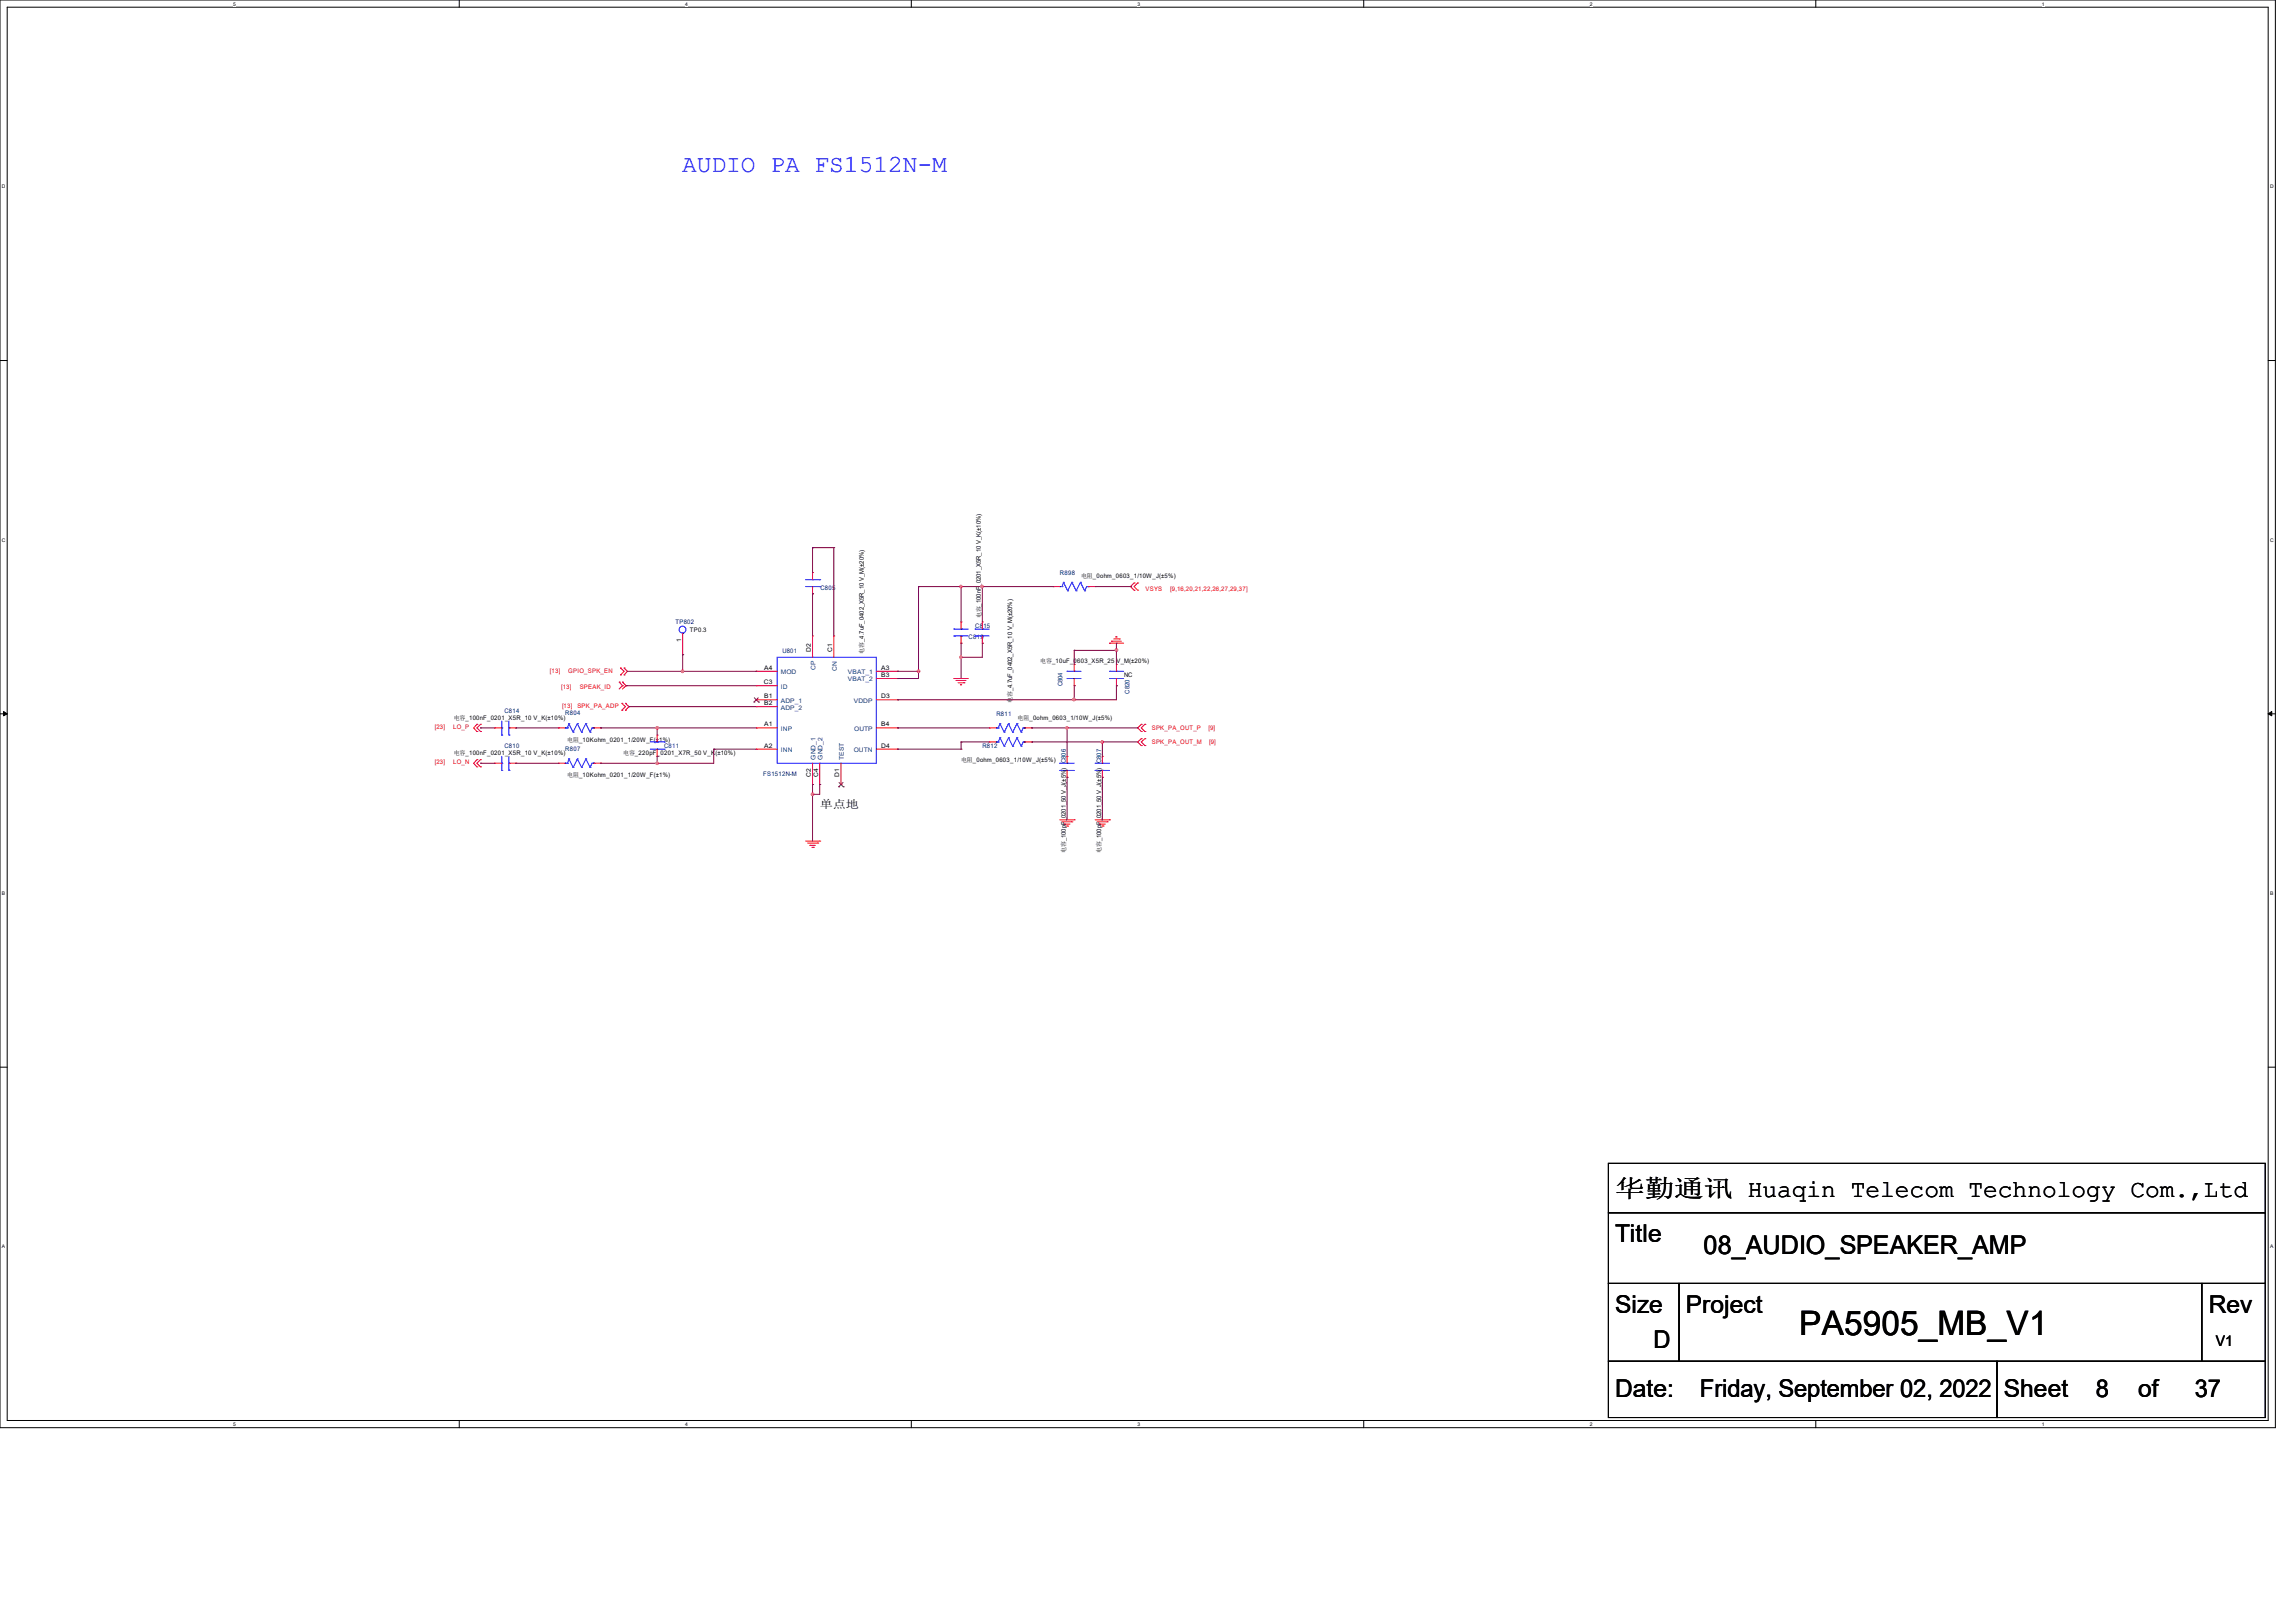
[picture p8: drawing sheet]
<svg xmlns="http://www.w3.org/2000/svg" width="297mm" height="210mm" viewBox="0 0 297 210" stroke-linecap="round" stroke-linejoin="round" font-family="sans-serif">
<defs><g id="words">
<text font-size="4.4" x="232.8" y="172.7">PA5905_MB_V1</text>
<text font-size="3.3" x="220.5" y="162.2">08_AUDIO_SPEAKER_AMP</text>
<text font-size="3.2" fill="#00f" x="88.3" y="22.3">AUDIO PA FS1512N-M</text>
<g font-size="3.2">
<text x="209" y="154.9">华勤通讯 Huaqin Telecom Technology Com.,Ltd</text>
<text x="209" y="160.7">Title</text>
<text x="209" y="169.8">Size</text>
<text x="218.2" y="169.8">Project</text>
<text x="285.9" y="169.8">Rev</text>
<text x="214" y="174.4">D</text>
<text x="209" y="180.8">Date:</text>
<text x="220" y="180.8">Friday, September 02, 2022</text>
<text x="259.3" y="180.8">Sheet</text>
<text x="271.2" y="180.8">8</text>
<text x="276.7" y="180.8">of</text>
<text x="284" y="180.8">37</text>
</g>
<text font-size="1.9" x="286.8" y="174.2">V1</text>
<text font-size="1.4" x="106.1" y="104.5">单点地</text>
<g font-size=".8" fill="#000080">
<text x="106.2" y="76.3">C805</text>
<text x="137.2" y="74.4">R898</text>
<text x="87.4" y="80.7">TP802</text>
<text x="125.4" y="82.7">C819</text>
<text x="126.2" y="81.2">C815</text>
<text x="101.3" y="84.5">U801</text>
<text x="137.5" y="88.8" transform="rotate(-90 137.5 88.8)">C804</text>
<text x="146.2" y="89.8" transform="rotate(-90 146.2 89.8)">C820</text>
<text x="65.3" y="92.2">C814</text>
<text x="73.2" y="92.6">R804</text>
<text x="129" y="92.7">R811</text>
<text x="65.3" y="96.8">C810</text>
<text x="73.2" y="97.2">R807</text>
<text x="85.9" y="96.8">C811</text>
<text x="98.8" y="100.5">FS1512N-M</text>
<text x="127.1" y="96.8">R812</text>
<text x="137.9" y="98.8" transform="rotate(-90 137.9 98.8)">C806</text>
<text x="142.5" y="98.8" transform="rotate(-90 142.5 98.8)">C807</text>
</g>
<g font-size=".8">
<text x="139.9" y="74.8">电阻_0ohm_0603_1/10W_J(±5%)</text>
<text x="88.1" y="83.1" transform="rotate(-90 88.1 83.1)">1</text>
<text x="89.3" y="81.8">TP0.3</text>
<text x="127" y="80" transform="rotate(-90 127 80)">电容_100nF_0201_X5R_10 V_K(±10%)</text>
<text x="98.9" y="88.5">C3</text>
<text x="98.9" y="86.7">A4</text>
<text x="104.9" y="84.4" transform="rotate(-90 104.9 84.4)">D2</text>
<text x="107.7" y="84.4" transform="rotate(-90 107.7 84.4)">C1</text>
<text x="111.8" y="84.6" transform="rotate(-90 111.8 84.6)">电容_4.7uF_0402_X5R_10 V_M(±20%)</text>
<text x="114" y="86.7">A3</text>
<text x="114" y="87.6">B3</text>
<text x="134.6" y="85.8">电容_10uF_0603_X5R_25 V_M(±20%)</text>
<text x="145.5" y="87.6">NC</text>
<text x="58.7" y="93.1">电容_100nF_0201_X5R_10 V_K(±10%)</text>
<text x="73.4" y="96">电阻_10Kohm_0201_1/20W_F(±1%)</text>
<text x="98.9" y="94">A1</text>
<text x="98.9" y="90.3">B1</text>
<text x="98.9" y="91.2">B2</text>
<text x="114" y="94">B4</text>
<text x="114" y="90.3">D3</text>
<text x="131" y="91" transform="rotate(-90 131 91)">电容_4.7uF_0402_X5R_10 V_M(±20%)</text>
<text x="131.7" y="93.1">电阻_0ohm_0603_1/10W_J(±5%)</text>
<text x="58.7" y="97.7">电容_100nF_0201_X5R_10 V_K(±10%)</text>
<text x="73.4" y="100.5">电阻_10Kohm_0201_1/20W_F(±1%)</text>
<text x="80.6" y="97.7">电容_220pF_0201_X7R_50 V_K(±10%)</text>
<text x="98.9" y="96.7">A2</text>
<text x="104.9" y="100.5" transform="rotate(-90 104.9 100.5)">C2</text>
<text x="105.9" y="100.5" transform="rotate(-90 105.9 100.5)">C4</text>
<text x="108.6" y="100.5" transform="rotate(-90 108.6 100.5)">D1</text>
<text x="114" y="96.7">D4</text>
<text x="124.4" y="98.6">电阻_0ohm_0603_1/10W_J(±5%)</text>
<text x="137.9" y="110.4" transform="rotate(-90 137.9 110.4)">电容_100pF_0201_50 V_J(±5%)</text>
<text x="142.5" y="110.4" transform="rotate(-90 142.5 110.4)">电容_100pF_0201_50 V_J(±5%)</text>
</g>
<g font-size=".8" fill="#f00">
<text x="148.3" y="76.5">VSYS</text>
<text x="151.4" y="76.5">[9,16,20,21,22,26,27,29,37]</text>
<text x="71.2" y="87.1">[13]</text>
<text x="72.6" y="89.1">[13]</text>
<text x="73.5" y="87.1">GPIO_SPK_EN</text>
<text x="75" y="89.1">SPEAK_ID</text>
<text x="56.3" y="94.3">[23]</text>
<text x="58.6" y="94.3">LO_P</text>
<text x="72.7" y="91.6">[13]</text>
<text x="74.7" y="91.6">SPK_PA_ADP</text>
<text x="149.1" y="94.4">SPK_PA_OUT_P</text>
<text x="156.4" y="94.4">[9]</text>
<text x="56.3" y="98.9">[23]</text>
<text x="58.6" y="98.9">LO_N</text>
<text x="149.1" y="96.2">SPK_PA_OUT_M</text>
<text x="156.5" y="96.2">[9]</text>
</g>
<g font-size=".8" fill="#004080">
<text x="101.1" y="87.2">MOD</text>
<text x="101.1" y="89.1">ID</text>
<text x="105.5" y="86.7" transform="rotate(-90 105.5 86.7)">CP</text>
<text x="108.3" y="86.8" transform="rotate(-90 108.3 86.8)">CN</text>
<text x="109.7" y="87.2">VBAT_1</text>
<text x="109.7" y="88.2">VBAT_2</text>
<text x="101.1" y="94.6">INP</text>
<text x="101.1" y="90.9">ADP_1</text>
<text x="101.1" y="91.8">ADP_2</text>
<text x="110.5" y="90.9">VDDP</text>
<text x="110.5" y="94.6">OUTP</text>
<text x="101.1" y="97.3">INN</text>
<text x="105.5" y="98.3" transform="rotate(-90 105.5 98.3)">GND_1</text>
<text x="106.5" y="98.3" transform="rotate(-90 106.5 98.3)">GND_2</text>
<text x="109.2" y="98.3" transform="rotate(-90 109.2 98.3)">TEST</text>
<text x="110.5" y="97.3">OUTN</text>
</g>
<g font-size=".6">
<text x="30.2" y=".7">5</text>
<text x="88.7" y=".7">4</text>
<text x="147.2" y=".7">3</text>
<text x="205.7" y=".7">2</text>
<text x="264.2" y=".7">1</text>
<text x=".3" y="24.4">D</text>
<text x="293.8" y="24.4">D</text>
<text x=".3" y="70.1">C</text>
<text x="293.8" y="70.1">C</text>
<text x=".3" y="115.8">B</text>
<text x="293.8" y="115.8">B</text>
<text x=".3" y="161.5">A</text>
<text x="293.8" y="161.5">A</text>
<text x="30.2" y="184.5">5</text>
<text x="88.7" y="184.5">4</text>
<text x="147.2" y="184.5">3</text>
<text x="205.7" y="184.5">2</text>
<text x="264.2" y="184.5">1</text>
</g>
</g></defs>
<path d="M0 0h294.5v184.7h-294.5zM.9 .9h292.6v182.9h-292.6z" fill="none" stroke="#000" stroke-width=".13"/>
<g fill="#fff">
<path d="M30.2 .1h.3v.7h-.3z"/>
<path d="M30.2 183.9h.3v.8h-.3z"/>
</g>
<path d="M59.4 0v.9M59.4 183.8v.9" fill="none" stroke="#000" stroke-width=".13"/>
<g fill="#fff">
<path d="M88.7 .1h.3v.7h-.3z"/>
<path d="M88.7 183.9h.3v.8h-.3z"/>
</g>
<path d="M117.9 0v.9M117.9 183.8v.9" fill="none" stroke="#000" stroke-width=".13"/>
<g fill="#fff">
<path d="M147.2 .1h.3v.7h-.3z"/>
<path d="M147.2 183.9h.3v.8h-.3z"/>
</g>
<path d="M176.5 0v.9M176.5 183.8v.9" fill="none" stroke="#000" stroke-width=".13"/>
<g fill="#fff">
<path d="M205.7 .1h.4v.7h-.4z"/>
<path d="M205.7 183.9h.4v.8h-.4z"/>
</g>
<path d="M235 0v.9M235 183.8v.9" fill="none" stroke="#000" stroke-width=".13"/>
<g fill="#fff">
<path d="M264.2 .1h.4v.7h-.4z"/>
<path d="M264.2 183.9h.4v.8h-.4z"/>
<path d="M.3 23.8h.4v.7h-.4z"/>
<path d="M293.8 23.8h.5v.7h-.5z"/>
<path d="M.3 69.5h.4v.7h-.4z"/>
<path d="M293.8 69.5h.5v.7h-.5z"/>
</g>
<path d="M0 46.7h.9M293.5 46.7h1" fill="none" stroke="#000" stroke-width=".13"/>
<g fill="#fff">
<path d="M.3 115.2h.4v.8h-.4z"/>
<path d="M293.8 115.2h.4v.8h-.4z"/>
</g>
<path d="M0 92.4h.9M293.5 92.4h1" fill="none" stroke="#000" stroke-width=".13"/>
<path d="M.5 92.1l.4 .3-.4 .2zM293.5 92.4l.5-.3v.5z" fill="#000" stroke="#000" stroke-width=".13"/>
<g fill="#fff">
<path d="M.3 161h.3v.7h-.3z"/>
<path d="M293.8 161h.4v.7h-.4z"/>
</g>
<path d="M0 138.1h.9M293.5 138.1h1M208.2 156.9h85v9.2h-85zM208.2 150.5h85v6.4h-85zM208.2 166.1h9.1v10h-9.1zM208.2 176.1h50.2v7.3h-50.2zM217.3 166.1h67.6v10h-67.6zM258.4 176.1h34.8v7.3h-34.8zM284.9 166.1h8.3v10h-8.3z" fill="none" stroke="#000" stroke-width=".13"/>
<g fill="none" stroke="#f00" stroke-width=".13">
<path d="M105.2 76.8h.1M105.2 74.1h.1M105.2 74.1v.9M105.2 75.9v.9M136.3 75.9h.1M136.3 75.9h.9M140.8 75.9h.9M141.7 75.9h.1M146.8 76.4h.1M146.8 75.4h.1M146.8 75.4l-.5 .5 .5 .5M147.2 75.4h.1"/>
<path d="M147.2 76.4h.1M147.2 75.4l-.4 .5 .4 .5M61.7 93.7h.1M61.7 94.7h.1M61.7 98.3h.1M61.7 99.2h.1M61.7 93.7l-.4 .5 .4 .5M61.7 98.3l-.4 .5 .4 .4M62.2 93.7h.1M62.2 94.7h.1M62.2 98.3h.1M62.2 99.2h.1"/>
<path d="M62.2 93.7l-.5 .5 .5 .5M62.2 98.3l-.5 .5 .5 .4M64 94.2h.1M64 98.8h.1M64 94.2h.9M64 98.8h.9M65.9 94.2h.9M65.9 98.8h.9M66.8 94.2h.1M66.8 98.8h.1M72.3 94.2h.1M72.3 98.8h.1"/>
<path d="M72.3 94.2h.9M72.3 98.8h.9M76.8 94.2h.9M76.8 98.8h.9M77.7 94.2h.1M77.7 98.8h.1M80.1 88.3h.1M80.1 88.3l.5 .4M80.3 86.4h.1M80.3 87.3h.1M80.3 86.4l.5 .5-.5 .4M80.5 91h.1"/>
<path d="M80.5 91.9h.1M80.5 91l.4 .4-.4 .5M80.6 88.7h.1M80.6 88.3h.1M80.6 88.7l-.5 .5M80.6 88.3l.4 .4M80.8 87.3h.1M80.8 86.4h.1M80.8 86.4l.4 .5-.4 .4M80.9 91.9h.1M80.9 91h.1M80.9 91l.5 .4-.5 .5"/>
<path d="M81 88.7h.1M81 88.7l-.4 .5M85 97.9h.1M85 95.1h.1M85 95.1v.9M85 96.9v1M88.3 84.7h.1M88.3 82v2.7M97.9 94.2h.1M97.9 96.9h.1M97.9 86.9h.1M97.9 90.6h.1"/>
<path d="M97.9 91.4h.1M97.9 88.7h.1M97.9 94.2h2.7M97.9 96.9h2.7M97.9 86.9h2.7M97.9 90.6h2.7M97.9 91.4h2.7M97.9 88.7h2.7M105.2 82.3h.1M105.2 82.3v2.7M105.2 98.8v2.7M106.1 98.8v2.7"/>
<path d="M107.9 82.3h.1M107.9 82.3v2.7M108.8 98.8v2.7M113.4 87.8h2.8M113.4 94.2h2.8M113.4 96.9h2.8M113.4 86.9h2.8M113.4 90.6h2.8M116.2 86.9h.1M116.2 87.8h.1M116.2 94.2h.1M116.2 90.6h.1"/>
<path d="M116.2 96.9h.1M123.4 87.8h.1M123.4 87.8h1.9M123.7 88.1h.1M123.7 88.1h1.3M124 88.3h.8M124.3 88.6h.1M124.3 88.6h.2M124.4 83.2h.1M124.4 80.5h.1M124.4 80.5v.9M124.4 82.3v.9"/>
<path d="M124.8 88.3h.1M127.1 83.2h.1M127.1 80.5h.1M127.1 80.5v.9M127.1 82.3v.9M128 94.2h.1M128 96h.1M128 94.2h.9M128 96h.9M132.6 94.2h.9M132.6 96h.9M133.5 94.2h.1"/>
<path d="M133.5 96h.1M138.1 97.9h.1M138.1 97.9v.9M138.1 99.7v.9M139 86h.1M139 88.7h.1M139 86v.9M139 87.8v.9M142.7 97.9h.1M142.7 97.9v.9M142.7 99.7v.9M143.6 83.2h.1"/>
<path d="M143.6 83.2h1.8M143.8 83h.1M143.8 83h1.3M144.1 82.7h.8M144.4 82.4h.1M144.4 82.4h.2M144.5 86h.1M144.5 88.7h.1M144.5 86v.9M144.5 87.8v.9M144.9 82.7h.1M147.7 93.7h.1"/>
<path d="M147.7 94.7h.1M147.7 95.6h.1M147.7 96.5h.1M147.7 93.7l-.5 .5 .5 .5M147.7 95.6l-.5 .4 .5 .5M148.2 94.7h.1M148.2 93.7h.1M148.2 96.5h.1M148.2 95.6h.1M148.2 93.7l-.5 .5 .5 .5M148.2 95.6l-.5 .4 .5 .5M104.3 108.8h1.8"/>
<path d="M104.5 109.1h1.3M104.8 109.4h.1M104.8 109.4h.7M105.1 109.6h.2M105.2 101.5h.1M105.3 109.6h.1M105.8 109.1h.1M106.1 108.8h.1M106.1 101.5h.1M108.8 101.5h.1M137.2 106.1h1.8M137.5 106.3h1.2"/>
<path d="M137.7 106.6h.1M137.7 106.6h.8M138 106.9h.2M138.1 100.6h.1M138.2 106.9h.1M138.7 106.3h.1M139 106.1h.1M141.7 106.1h1.9M142 106.3h1.3M142.3 106.6h.1M142.3 106.6h.7M142.6 106.9h.1"/>
<path d="M142.7 100.6h.1M142.7 106.9h.1M143.3 106.3h.1M143.6 106.1h.1"/>
</g>
<g fill="none" stroke="#00f" stroke-width=".13">
<path d="M104.3 75.9h1.8M104.3 75h1.8M105.2 75.9h.1M105.2 75h.1M106.1 75.9h.1M106.1 75h.1M137.2 75.9h.1M137.2 75.9h.3M137.5 75.9h.1M137.6 75.4h.1M137.6 75.4l-.1 .5M137.6 75.4l.6 1.1"/>
<path d="M138.2 76.5h.1M138.7 75.4h.1M138.7 75.4l-.5 1.1M138.7 75.4l.6 1.1M139.3 76.5h.1M139.8 75.4h.1M139.8 75.4l-.5 1.1M139.8 75.4l.6 1.1M140.4 76.5h.1M140.6 75.9h.1M140.6 75.9h.2M140.6 75.9l-.2 .6"/>
<path d="M140.8 75.9h.1M64.9 94.2h.1M64.9 95.1h.1M64.9 98.8h.1M64.9 99.7h.1M64.9 93.3v1.8M64.9 97.9v1.8M65.9 95.1h.1M65.9 94.2h.1M65.9 99.7h.1M65.9 98.8h.1M65.9 93.3v1.8"/>
<path d="M65.9 97.9v1.8M73.2 94.2h.1M73.2 98.8h.1M73.2 94.2h.2M73.2 98.8h.2M73.4 94.2h.1M73.4 98.8h.1M73.6 93.6h.1M73.6 98.2h.1M73.6 93.6l-.2 .6M73.6 93.6l.6 1.1M73.6 98.2l-.2 .6"/>
<path d="M73.6 98.2l.6 1.1M74.2 94.7h.1M74.2 99.3h.1M74.7 93.6h.1M74.7 98.2h.1M74.7 93.6l-.5 1.1M74.7 93.6l.6 1.1M74.7 98.2l-.5 1.1M74.7 98.2l.6 1.1M75.3 94.7h.1M75.3 99.3h.1M75.8 93.6h.1"/>
<path d="M75.8 98.2h.1M75.8 93.6l-.5 1.1M75.8 93.6l.6 1.1M75.8 98.2l-.5 1.1M75.8 98.2l.6 1.1M76.4 94.7h.1M76.4 99.3h.1M76.6 94.2h.1M76.6 98.8h.1M76.6 94.2h.2M76.6 94.2l-.2 .5M76.6 98.8h.2"/>
<path d="M76.6 98.8l-.2 .5M76.8 94.2h.1M76.8 98.8h.1M84.2 96.9h1.8M84.2 96h1.8M85 96.9h.1M85 96h.1M86 96.9h.1M86 96h.1M88.3 82h.1M100.6 85h12.8v13.8h-12.8zM123.4 82.3h.1"/>
<path d="M123.4 81.4h.1M123.4 82.3h1.9M123.4 81.4h1.9M124.4 82.3h.1M124.4 81.4h.1M126.2 82.3h.1M126.2 81.4h.1M126.2 82.3h1.8M126.2 81.4h1.8M127.1 82.3h.1M127.1 81.4h.1M128.9 94.2h.1"/>
<path d="M128.9 96h.1M128.9 94.2h.3M128.9 96h.3M129.2 94.2h.1M129.2 96h.1M129.4 93.6h.1M129.4 95.5h.1M129.4 93.6l-.2 .6M129.4 93.6l.6 1.1M129.4 95.5l-.2 .5M129.4 95.5l.6 1.1M130 94.7h.1"/>
<path d="M130 96.6h.1M130.5 93.6h.1M130.5 95.5h.1M130.5 93.6l-.5 1.1M130.5 93.6l.6 1.1M130.5 95.5l-.5 1.1M130.5 95.5l.6 1.1M131.1 94.7h.1M131.1 96.6h.1M131.6 93.6h.1M131.6 95.5h.1M131.6 93.6l-.5 1.1"/>
<path d="M131.6 93.6l.6 1.1M131.6 95.5l-.5 1.1M131.6 95.5l.6 1.1M132.2 94.7h.1M132.2 96.6h.1M132.4 94.2h.1M132.4 96h.1M132.4 94.2h.2M132.4 94.2l-.2 .5M132.4 96h.2M132.4 96l-.2 .6M132.6 94.2h.1"/>
<path d="M132.6 96h.1M137.2 98.8h.1M137.2 99.7h.1M137.2 98.8h1.8M137.2 99.7h1.8M138.1 98.8h.1M138.1 99.7h.1M138.1 86.9h.1M138.1 87.8h.1M138.1 86.9h1.8M138.1 87.8h1.8M139 86.9h.1"/>
<path d="M139 87.8h.1M141.7 98.8h.1M141.7 99.7h.1M141.7 98.8h1.9M141.7 99.7h1.9M142.7 98.8h.1M142.7 99.7h.1M143.6 86.9h.1M143.6 87.8h.1M143.6 86.9h1.8M143.6 87.8h1.8M144.5 86.9h.1"/>
<path d="M144.5 87.8h.1"/>
<circle cx="88.3" cy="81.5" r=".44"/>
</g>
<path d="M97.6 90.8h.1M97.6 90.3l.6 .5M98.1 90.3l-.5 .5M98.2 90.8h.1M108.5 101.8h.1M108.6 101.3l.5 .5M109.1 101.3l-.6 .5M109.1 101.8h.1" fill="none" stroke="#804000" stroke-width=".13"/>
<g fill="none" stroke="#800040" stroke-width=".13">
<path d="M105.2 70.9h.1M105.2 76.8h.1M105.2 70.9v3.2M105.2 76.8v5.5M105.2 70.9h2.7M107.9 70.9h.1M107.9 70.9v11.4M118.9 75.9h.1M118.9 75.9h17.4M118.9 75.9v11.9h-2.7M124.4 75.9h.1M124.4 75.9v4.6"/>
<path d="M127.1 75.9h.1M127.1 75.9v4.6M136.3 75.9h.1M141.7 75.9h4.6M146.3 75.9h.1M62.2 94.2h.1M62.2 98.8h.1M62.2 94.2h1.8M62.2 98.8h1.8M66.8 94.2h.1M66.8 98.8h.1M66.8 94.2h5.5"/>
<path d="M66.8 98.8h5.5M77.7 94.2h.1M77.7 98.8h.1M77.7 94.2h20.2M81 88.7h.1M81 88.7h16.9M81.2 86.9h16.7M81.4 91.4h.1M81.4 91.4h16.5M85 94.2h.1M85 97.9h.1M85 98.8h.1"/>
<path d="M85 94.2v.9M85 97.9v.9M88.3 86.9h.1M88.3 84.7h.1M88.3 84.7v2.2M92.4 96.9h.1M92.4 96.9h5.5M92.4 96.9v1.9h-14.7M97.9 86.9h.1M116.2 86.9h.1M116.2 87.8h.1M116.2 90.6h.1"/>
<path d="M116.2 94.2h.1M116.2 96.9h.1M116.2 86.9h2.7M116.2 94.2h11.8M116.2 96.9h8.2M118.9 86.9h.1M124.4 83.2h.1M124.4 85h.1M124.4 96h.1M124.4 96.9h.1M124.4 83.2v4.6M124.4 96v.9"/>
<path d="M124.4 96h3.6M127.1 83.2h.1M127.1 83.2v1.8h-2.7M133.5 94.2h.1M133.5 96h.1M133.5 94.2h13.7M133.5 96h13.7M138.1 94.2h.1M138.1 94.2v3.7M139 84.2h.1M139 88.7h.1M139 90.6h.1"/>
<path d="M139 84.2h5.5M139 84.2v1.8M139 88.7v1.9M142.7 96h.1M142.7 96v1.9M144.5 83.2h.1M144.5 84.2h.1M144.5 88.7h.1M144.5 83.2v2.8M144.5 88.7v1.9h-28.3M105.2 101.5h.1M105.2 102.8h.1"/>
<path d="M105.2 101.5v7.3M106.1 101.5h.1M106.1 101.5v1.3h-.9M138.1 100.6h.1M138.1 100.6v5.5M142.7 100.6h.1M142.7 100.6v5.5"/>
</g>
<g fill="#f0f" stroke="#f0f" stroke-width=".13">
<circle cx="105.2" cy="102.8" r=".17"/>
<circle cx="85" cy="94.2" r=".17"/>
<circle cx="85" cy="98.8" r=".17"/>
<circle cx="124.3" cy="75.9" r=".16"/>
<circle cx="118.9" cy="86.9" r=".17"/>
<circle cx="127.1" cy="75.9" r=".17"/>
<circle cx="144.5" cy="84.1" r=".17"/>
<circle cx="124.3" cy="85" r=".16"/>
<circle cx="139" cy="90.5" r=".17"/>
<circle cx="138.1" cy="94.2" r=".16"/>
<circle cx="142.6" cy="96" r=".16"/>
<circle cx="88.3" cy="86.9" r=".16"/>
</g>
<use href="#words"/>
</svg>
